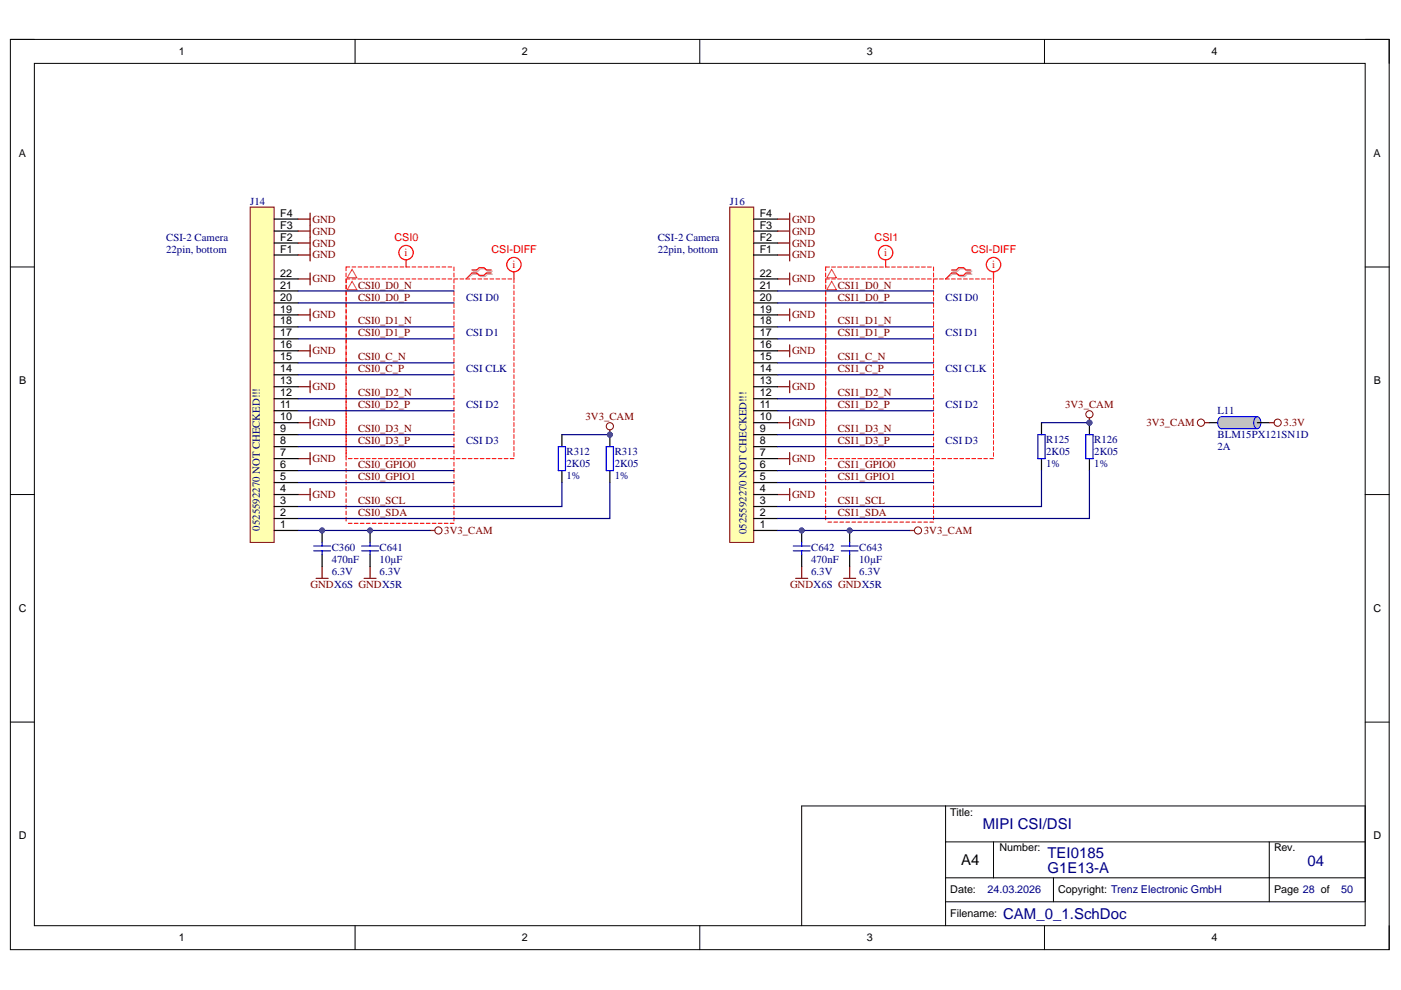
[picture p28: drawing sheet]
<svg xmlns="http://www.w3.org/2000/svg" width="297mm" height="210mm" viewBox="0 0 297 210" stroke-linecap="round" stroke-linejoin="round" font-family="sans-serif">
<defs><g id="words">
<g font-size="3.2" fill="#000080">
<text x="208.4" y="175.8">MIPI CSI/DSI</text>
<text x="222.1" y="185.2">G1E13-A</text>
<text x="222.1" y="181.9">TEI0185</text>
<text x="277.2" y="183.6">04</text>
<text x="212.7" y="194.8">CAM_0_1.SchDoc</text>
</g>
<text font-size="3.2" x="203.8" y="183.4">A4</text>
<g font-size="2.3">
<text x="37.9" y="11.7">1</text>
<text x="110.7" y="11.7">2</text>
<text x="183.8" y="11.7">3</text>
<text x="256.8" y="11.7">4</text>
<text x="4" y="33.3">A</text>
<text x="291.2" y="33.3">A</text>
<text x="59.4" y="45.9">F4</text>
<text x="161.1" y="45.9">F4</text>
<text x="59.4" y="53.6">F1</text>
<text x="59.4" y="51">F2</text>
<text x="59.4" y="48.5">F3</text>
<text x="161.1" y="53.6">F1</text>
<text x="161.1" y="51">F2</text>
<text x="161.1" y="48.5">F3</text>
<text x="59.4" y="58.7">22</text>
<text x="161.1" y="58.7">22</text>
<text x="59.4" y="63.7">20</text>
<text x="59.4" y="61.2">21</text>
<text x="161.1" y="63.7">20</text>
<text x="161.1" y="61.2">21</text>
<text x="59.4" y="71.3">17</text>
<text x="59.4" y="68.8">18</text>
<text x="59.4" y="66.3">19</text>
<text x="161.1" y="71.3">17</text>
<text x="161.1" y="68.8">18</text>
<text x="161.1" y="66.3">19</text>
<text x="59.4" y="76.4">15</text>
<text x="59.4" y="73.9">16</text>
<text x="161.1" y="76.4">15</text>
<text x="161.1" y="73.9">16</text>
<text x="4.1" y="81.5">B</text>
<text x="59.4" y="81.5">13</text>
<text x="59.4" y="79">14</text>
<text x="161.1" y="81.5">13</text>
<text x="161.1" y="79">14</text>
<text x="291.3" y="81.5">B</text>
<text x="59.4" y="89.1">10</text>
<text x="59.4" y="86.6">11</text>
<text x="59.4" y="84">12</text>
<text x="161.1" y="89.1">10</text>
<text x="161.1" y="86.6">11</text>
<text x="161.1" y="84">12</text>
<text x="59.4" y="94.2">8</text>
<text x="59.4" y="91.7">9</text>
<text x="161.1" y="94.2">8</text>
<text x="161.1" y="91.7">9</text>
<text x="59.4" y="101.8">5</text>
<text x="59.4" y="99.3">6</text>
<text x="59.4" y="96.7">7</text>
<text x="161.1" y="101.8">5</text>
<text x="161.1" y="99.3">6</text>
<text x="161.1" y="96.7">7</text>
<text x="59.4" y="106.9">3</text>
<text x="59.4" y="104.3">4</text>
<text x="161.1" y="106.9">3</text>
<text x="161.1" y="104.3">4</text>
<text x="59.4" y="112">1</text>
<text x="59.4" y="109.4">2</text>
<text x="161.1" y="112">1</text>
<text x="161.1" y="109.4">2</text>
<text x="4" y="129.7">C</text>
<text x="291.2" y="129.7">C</text>
<text x="201.5" y="172.9">Title:</text>
<text x="4" y="178">D</text>
<text x="291.2" y="178">D</text>
<text x="211.9" y="180.5">Number:</text>
<text x="270.1" y="180.5">Rev.</text>
<text x="201.5" y="189.4">Date:</text>
<text x="224.4" y="189.4">Copyright: Trenz Electronic GmbH</text>
<text x="270.1" y="189.4">Page 28 of</text>
<text x="201.5" y="194.5">Filename:</text>
<text x="37.9" y="199.6">1</text>
<text x="110.7" y="199.6">2</text>
<text x="183.8" y="199.6">3</text>
<text x="256.8" y="199.6">4</text>
</g>
<g font-size="2.3" fill="#000080">
<text x="53" y="43.4">J14</text>
<text x="154.7" y="43.4">J16</text>
<text x="35.2" y="51">CSI-2 Camera</text>
<text x="35.2" y="53.5">22pin, bottom</text>
<text x="139.5" y="51">CSI-2 Camera</text>
<text x="139.5" y="53.5">22pin, bottom</text>
<text x="98.8" y="63.7">CSI D0</text>
<text x="200.5" y="63.7">CSI D0</text>
<text x="98.8" y="71.3">CSI D1</text>
<text x="200.5" y="71.3">CSI D1</text>
<text x="98.8" y="78.9">CSI CLK</text>
<text x="200.5" y="78.9">CSI CLK</text>
<text x="98.8" y="86.5">CSI D2</text>
<text x="200.5" y="86.5">CSI D2</text>
<text x="258.2" y="87.8">L11</text>
<text x="98.8" y="94.2">CSI D3</text>
<text x="200.5" y="94.2">CSI D3</text>
<text x="221.8" y="93.9">R125</text>
<text x="232" y="93.9">R126</text>
<text x="258.2" y="95.5">2A</text>
<text x="258.2" y="92.9">BLM15PX121SN1D</text>
<text x="120.1" y="101.5">1%</text>
<text x="120.1" y="96.5">R312</text>
<text x="120.1" y="99">2K05</text>
<text x="130.3" y="101.5">1%</text>
<text x="130.3" y="96.5">R313</text>
<text x="130.3" y="99">2K05</text>
<text x="221.8" y="99">1%</text>
<text x="221.8" y="96.5">2K05</text>
<text x="232" y="99">1%</text>
<text x="232" y="96.5">2K05</text>
<text x="55.1" y="112.5" transform="rotate(-90 55.1 112.5)">0525592270 NOT CHECKED!!!</text>
<text x="158.3" y="113.2" transform="rotate(-90 158.3 113.2)">0525592270 NOT CHECKED!!!</text>
<text x="70.3" y="116.8">C360</text>
<text x="70.3" y="119.3">470nF</text>
<text x="80.5" y="116.8">C641</text>
<text x="80.5" y="119.3">10µF</text>
<text x="172" y="116.8">C642</text>
<text x="172" y="119.3">470nF</text>
<text x="182.2" y="116.8">C643</text>
<text x="182.2" y="119.3">10µF</text>
<text x="70.3" y="121.9">6.3V</text>
<text x="80.5" y="121.9">6.3V</text>
<text x="172" y="121.9">6.3V</text>
<text x="182.2" y="121.9">6.3V</text>
<text x="209.4" y="189.4">24.03.2026</text>
<text x="284.3" y="189.4">50</text>
</g>
<g font-size="2.3" fill="#800000">
<text x="66.2" y="47.2">GND</text>
<text x="167.9" y="47.2">GND</text>
<text x="66.2" y="52.3">GND</text>
<text x="66.2" y="49.7">GND</text>
<text x="167.9" y="52.3">GND</text>
<text x="167.9" y="49.7">GND</text>
<text x="66.2" y="59.9">GND</text>
<text x="66.2" y="54.8">GND</text>
<text x="167.9" y="59.9">GND</text>
<text x="167.9" y="54.8">GND</text>
<text x="75.9" y="61.2">CSI0_D0_N</text>
<text x="75.9" y="63.7">CSI0_D0_P</text>
<text x="177.6" y="61.2">CSI1_D0_N</text>
<text x="177.6" y="63.7">CSI1_D0_P</text>
<text x="66.2" y="67.5">GND</text>
<text x="75.9" y="68.8">CSI0_D1_N</text>
<text x="75.9" y="71.3">CSI0_D1_P</text>
<text x="167.9" y="67.5">GND</text>
<text x="177.6" y="68.8">CSI1_D1_N</text>
<text x="177.6" y="71.3">CSI1_D1_P</text>
<text x="66.2" y="75.1">GND</text>
<text x="75.9" y="76.4">CSI0_C_N</text>
<text x="167.9" y="75.1">GND</text>
<text x="177.6" y="76.4">CSI1_C_N</text>
<text x="66.2" y="82.7">GND</text>
<text x="75.9" y="78.9">CSI0_C_P</text>
<text x="167.9" y="82.7">GND</text>
<text x="177.6" y="78.9">CSI1_C_P</text>
<text x="75.9" y="84">CSI0_D2_N</text>
<text x="75.9" y="86.5">CSI0_D2_P</text>
<text x="124.1" y="89.1">3V3_CAM</text>
<text x="177.6" y="84">CSI1_D2_N</text>
<text x="177.6" y="86.5">CSI1_D2_P</text>
<text x="225.8" y="86.5">3V3_CAM</text>
<text x="66.2" y="90.4">GND</text>
<text x="75.9" y="91.7">CSI0_D3_N</text>
<text x="75.9" y="94.2">CSI0_D3_P</text>
<text x="167.9" y="90.4">GND</text>
<text x="177.6" y="91.7">CSI1_D3_N</text>
<text x="177.6" y="94.2">CSI1_D3_P</text>
<text x="243.1" y="90.4">3V3_CAM</text>
<text x="272.2" y="90.4">3.3V</text>
<text x="66.2" y="98">GND</text>
<text x="75.9" y="99.3">CSI0_GPIO0</text>
<text x="75.9" y="101.8">CSI0_GPIO1</text>
<text x="167.9" y="98">GND</text>
<text x="177.6" y="99.3">CSI1_GPIO0</text>
<text x="177.6" y="101.8">CSI1_GPIO1</text>
<text x="66.2" y="105.6">GND</text>
<text x="75.9" y="106.9">CSI0_SCL</text>
<text x="167.9" y="105.6">GND</text>
<text x="177.6" y="106.9">CSI1_SCL</text>
<text x="75.9" y="109.4">CSI0_SDA</text>
<text x="94.2" y="113.2">3V3_CAM</text>
<text x="177.6" y="109.4">CSI1_SDA</text>
<text x="195.9" y="113.2">3V3_CAM</text>
<text x="65.9" y="124.7">GNDX6S GNDX5R</text>
<text x="167.5" y="124.7">GNDX6S GNDX5R</text>
</g>
<g font-size="2.3" fill="#f00">
<text x="83.6" y="51">CSI0</text>
<text x="104.2" y="53.6">CSI-DIFF</text>
<text x="185.4" y="51">CSI1</text>
<text x="205.9" y="53.6">CSI-DIFF</text>
<text x="85.8" y="54.3">i</text>
<text x="108.7" y="56.8">i</text>
<text x="187.5" y="54.3">i</text>
<text x="210.4" y="56.8">i</text>
</g>
</g></defs>
<path d="M2.2 8.4h292.3v193h-292.3z" fill="none" stroke="#000" stroke-width=".21"/>
<path d="M7.3 13.4h282.1v182.9h-282.1z" fill-rule="evenodd" fill="#fff"/>
<g fill="none" stroke="#000" stroke-width=".21">
<path d="M2.2 8.4h5.1M7.3 13.4h282.1v182.9h-282.1zM75.3 8.4v5M148.4 8.4v5M221.4 8.4v5M289.4 8.4h5.1v5M2.2 56.6h5.1M289.4 56.6h5.1M2.2 104.9h5.1M289.4 104.9h5.1M2.2 153.1h5.1M289.4 153.1h5.1"/>
<path d="M200.5 170.9v25.4M200.5 178.5h88.9M210.6 178.5v7.6M269.1 178.5v12.7M75.3 196.3v5.1M148.4 196.3v5.1M200.5 191.2h88.9v-20.3h-119.4v25.4M200.5 186.1h88.9M221.4 196.3v5.1M223.4 186.1v5.1M294.5 196.3v5.1"/>
</g>
<path d="M63.2 59.1h2.5M65.7 57.9v2.5M63.2 74.4h2.5M63.2 66.8h2.5M65.7 65.5v2.5M65.7 73.1v2.6M63.2 97.2h2.5M65.7 96v2.5M67 122.6h2.6M68.3 120.1v2.5" fill="none" stroke="#800000" stroke-width=".25"/>
<path d="M119.1 92.2v2.5M119.1 99.8v2.5" fill="none" stroke="#000" stroke-width=".25"/>
<path d="M118.4 94.7h1.5v5.1h-1.5z" fill="none" stroke="#00f" stroke-width=".25"/>
<circle cx="129.3" cy="92.2" r=".51" fill="#4c4c94"/>
<circle cx="129.3" cy="92.2" r=".51" fill="none" stroke="#4c4c94" stroke-width=".21"/>
<path d="M129.3 92.2v2.5" fill="none" stroke="#000" stroke-width=".25"/>
<circle cx="129.3" cy="92.2" r=".51" fill="#4c4c94"/>
<circle cx="129.3" cy="92.2" r=".51" fill="none" stroke="#4c4c94" stroke-width=".21"/>
<path d="M129.3 99.8v2.5M220.8 89.6v2.6M220.8 97.2v2.6" fill="none" stroke="#000" stroke-width=".25"/>
<path d="M128.5 94.7h1.6v5.1h-1.6zM220.1 92.2h1.5v5h-1.5z" fill="none" stroke="#00f" stroke-width=".25"/>
<path d="M164.9 59.1h2.5M167.4 57.9v2.5M164.9 74.4h2.5M164.9 66.8h2.5M167.4 65.5v2.5M167.4 73.1v2.6M164.9 97.2h2.5M167.4 96v2.5" fill="none" stroke="#800000" stroke-width=".25"/>
<path d="M202 57.5h1l.5-.5h1l.6 .5h1M202 58.1h1l.5 .5h1l.6-.5h1" fill="none" stroke="#d0a3a3" stroke-width=".25"/>
<path d="M202 58.1l-1.5 1" fill="none" stroke="#d0a3a3" stroke-width=".21"/>
<path d="M201.7 57.2h1.1l.5-.5h1l.5 .5h1M201.7 57.9h1.1l.5 .5h1l.5-.5h1" fill="none" stroke="#f00" stroke-width=".25"/>
<path d="M201.7 57.9l-1.2 1.2" fill="none" stroke="#f00" stroke-width=".21"/>
<circle cx="231" cy="89.6" r=".51" fill="#4c4c94"/>
<circle cx="231" cy="89.6" r=".51" fill="none" stroke="#4c4c94" stroke-width=".21"/>
<path d="M231 89.6v2.6" fill="none" stroke="#000" stroke-width=".25"/>
<circle cx="231" cy="89.6" r=".51" fill="#4c4c94"/>
<circle cx="231" cy="89.6" r=".51" fill="none" stroke="#4c4c94" stroke-width=".21"/>
<path d="M231 97.2v2.6" fill="none" stroke="#000" stroke-width=".25"/>
<path d="M230.2 92.2h1.5v5h-1.5z" fill="none" stroke="#00f" stroke-width=".25"/>
<circle cx="68.3" cy="112.5" r=".51" fill="#4c4c94"/>
<circle cx="68.3" cy="112.5" r=".51" fill="none" stroke="#4c4c94" stroke-width=".21"/>
<path d="M68.3 112.5v2.5" fill="none" stroke="#000" stroke-width=".25"/>
<circle cx="68.3" cy="112.5" r=".51" fill="#4c4c94"/>
<circle cx="68.3" cy="112.5" r=".51" fill="none" stroke="#4c4c94" stroke-width=".21"/>
<path d="M68.3 117.6v2.5" fill="none" stroke="#000" stroke-width=".25"/>
<path d="M66.5 116.8h3.6M66.5 115.8h3.6M68.3 115v.8M68.3 116.8v.8" fill="none" stroke="#00f" stroke-width=".25"/>
<circle cx="92.9" cy="112.5" r=".76" fill="none" stroke="#800000" stroke-width=".21"/>
<path d="M63.2 51.5h2.5M63.2 54.1h2.5M65.7 50.3v5M91.2 112.5h1M77.2 122.6h2.5M78.5 120.1v2.5" fill="none" stroke="#800000" stroke-width=".25"/>
<g fill="none" stroke="#f00" stroke-width=".21">
<path d="M73.4 57.9v.8M74.2 56.6h-.8v.8M74.2 59.1h-.8v.9M74.6 56.6h.8M74.6 59.1h.8M75.9 56.6h.8M75.9 59.1h.8M77.2 56.6h.8M77.2 59.1h.8M78.5 56.6h.8M78.5 59.1h.8M79.7 56.6h.8"/>
<path d="M79.7 59.1h.8M81 56.6h.8M81 59.1h.8M82.3 56.6h.8M82.3 59.1h.8M83.5 56.6h.8M83.5 59.1h.8M84.8 56.6h.8M84.8 59.1h.8M86.1 56.6h.8M86.1 59.1h.8M87.4 56.6h.8"/>
<path d="M87.4 59.1h.8M88.6 56.6h.8M88.6 59.1h.8M89.9 56.6h.8M89.9 59.1h.8M91.2 56.6h.8M91.2 59.1h.8M92.4 56.6h.8M92.4 59.1h.8M93.7 56.6h.8M93.7 59.1h.8M95 56.6h.8"/>
<path d="M95 59.1h.8M96.3 56.6v.8M96.3 57.9v.8M96.3 59.2v.8M96.3 59.1h.8M97.5 59.1h.8M98.8 59.1h.8M100.1 59.1h.8M101.3 59.1h.8M102.6 59.1h.8M103.9 59.1h.8M105.2 59.1h.7"/>
<path d="M106.4 59.1h.8M107.7 59.1h.8M109 59.1v.8M175.1 57.9v.8M175.9 56.6h-.8v.8M175.9 59.1h-.8v.9M176.3 56.6h.8M176.3 59.1h.8M177.6 56.6h.8M177.6 59.1h.8M178.9 56.6h.8M178.9 59.1h.8"/>
<path d="M180.1 56.6h.8M180.1 59.1h.8M181.4 56.6h.8M181.4 59.1h.8M182.7 56.6h.8M182.7 59.1h.8M184 56.6h.8M184 59.1h.8M185.2 56.6h.8M185.2 59.1h.8M186.5 56.6h.8M186.5 59.1h.8"/>
<path d="M187.8 56.6h.8M187.8 59.1h.8M189 56.6h.8M189 59.1h.8M190.3 56.6h.8M190.3 59.1h.8M191.6 56.6h.8M191.6 59.1h.8M192.9 56.6h.7M192.9 59.1h.7M194.1 56.6h.8M194.1 59.1h.8"/>
<path d="M195.4 56.6h.8M195.4 59.1h.8M196.7 56.6h.8M196.7 59.1h.8M197.9 56.6v.8M197.9 57.9v.8M197.9 59.2v.8M197.9 59.1h.8M199.2 59.1h.8M200.5 59.1h.8M201.7 59.1h.8M203 59.1h.8"/>
<path d="M204.3 59.1h.8M205.6 59.1h.8M206.8 59.1h.8M208.1 59.1h.8M209.4 59.1h.8M210.6 59.1v.8M73.4 60.4v.9M73.4 61.7v.9M73.4 63v.9M73.4 64.2v1M73.4 65.5v1M73.4 66.8v1"/>
<path d="M73.4 68v1.1M73.4 69.3v1.1M73.4 70.6v1M73.4 71.8v1.1M73.4 73.1v1.1M73.4 74.4v1.1M73.4 75.7v1.1M73.4 76.9v1.2M73.4 78.2v19.3M96.3 60.5v.8M96.3 61.8v.8M96.3 63.1v.8"/>
<path d="M96.3 64.4v.8M96.3 65.7v.8M96.3 67v.8M96.3 68.3v.8M96.3 69.5v.9M96.3 70.8v.8M96.3 72.1v.8M96.3 73.4v.8M96.3 74.7v.8M96.3 76v.8M96.3 77.3v.8M96.3 78.6v.8"/>
<path d="M96.3 79.9v.8M109 60.4v.8M109 61.7v.8M109 63v.7M109 64.2v.8M109 65.5v.8M109 66.8v.8M109 68v.8M109 69.3v.8M109 70.6v.8M109 71.8v.8M109 73.1v.8"/>
<path d="M109 74.4v.8M109 75.7v.7M109 76.9v.8M109 78.2v.8M109 79.5v.8M175.1 60.4v.9M175.1 61.7v.9M175.1 63v.9M175.1 64.2v.9M175.1 65.5v.9M175.1 66.8v.9M175.1 68v1"/>
<path d="M175.1 69.3v1M175.1 70.6v1M175.1 71.8v1.1M175.1 73.1v1.1M175.1 74.4v1M175.1 75.7v1M175.1 76.9v1.1M175.1 78.2v1.1M175.1 79.5v1.1M197.9 60.5v.8M197.9 61.8v.8M197.9 63v.9"/>
<path d="M197.9 64.3v.8M197.9 65.6v.8M197.9 66.9v.8M197.9 68.2v.8M197.9 69.5v.8M197.9 70.8v.8M197.9 72.1v.8M197.9 73.3v.9M197.9 74.6v.8M197.9 75.9v.8M197.9 77.2v.8M197.9 78.5v.8"/>
<path d="M197.9 79.8v.8M210.6 60.4v.8M210.6 61.7v.8M210.6 63v.8M210.6 64.2v.8M210.6 65.5v.8M210.6 66.8v.8M210.6 68v.8M210.6 69.3v.8M210.6 70.6v.8M210.6 71.8v.8M210.6 73.1v.8"/>
<path d="M210.6 74.4v.8M210.6 75.7v.8M210.6 76.9v.8M210.6 78.2v.8M210.6 79.5v.8M73.4 98v.8M73.4 99.3v.8M73.9 97.2h.7M75.1 97.2h.8M76.4 97.2h.8M77.7 97.2h.8M78.9 97.2h.8"/>
<path d="M80.2 97.2h.8M81.5 97.2h.8M82.7 97.2h.8M84 97.2h.8M85.3 97.2h.8M86.6 97.2h.8M87.8 97.2h.8M89.1 97.2h.8M90.4 97.2h.8M91.6 97.2h.8M92.9 97.2h.8M94.2 97.2h.8"/>
<path d="M95.5 97.2h.8M96.3 81.2v.8M96.3 82.5v.8M96.3 83.8v.8M96.3 85.1v.8M96.3 86.4v.8M96.3 87.7v.8M96.3 89v.8M96.3 90.2v.9M96.3 91.5v.9M96.3 92.8v.8M96.3 94.1v.8"/>
<path d="M96.3 95.4v.8M96.3 96.7v.8M96.3 98v.8M96.3 99.3v.8M96.7 97.2h.8M98 97.2h.8M99.3 97.2h.8M100.5 97.2h.8M101.8 97.2h.8M103.1 97.2h.8M104.4 97.2h.8M105.6 97.2h.8"/>
<path d="M106.9 97.2h.8M108.2 97.2h.8M109 80.7v.8M109 82v.8M109 83.3v.8M109 84.5v.8M109 85.8v.8M109 87.1v.8M109 88.3v.8M109 89.6v.8M109 90.9v.8M109 92.2v.7"/>
<path d="M109 93.4v.8M109 94.7v.8M109 96v.8M175.1 80.7v1.2M175.1 82v1.2M175.1 83.3v1.2M175.1 84.5v1.2M175.1 85.8v11.5M175.1 97.8v.8M175.1 99.1v.8M175.5 97.2h.8M176.8 97.2h.8"/>
<path d="M178.1 97.2h.8M179.4 97.2h.7M180.6 97.2h.8M181.9 97.2h.8M183.2 97.2h.8M184.4 97.2h.8M185.7 97.2h.8M187 97.2h.8M188.2 97.2h.8M189.5 97.2h.8M190.8 97.2h.8M192.1 97.2h.8"/>
<path d="M193.3 97.2h.8M194.6 97.2h.8M195.9 97.2h.8M197.1 97.2h.8M197.9 81.1v.8M197.9 82.4v.8M197.9 83.7v.8M197.9 84.9v.8M197.9 86.2v.8M197.9 87.5v.8M197.9 88.8v.8M197.9 90.1v.8"/>
<path d="M197.9 91.4v.8M197.9 92.7v.8M197.9 94v.8M197.9 95.2v.8M197.9 96.5v.8M197.9 97.8v.8M197.9 99.1v.8M198.4 97.2h.8M199.7 97.2h.8M201 97.2h.7M202.2 97.2h.8M203.5 97.2h.8"/>
<path d="M204.8 97.2h.8M206 97.2h.8M207.3 97.2h.8M208.6 97.2h.8M209.8 97.2h.8M210.6 80.7v.8M210.6 82v.8M210.6 83.3v.8M210.6 84.5v.8M210.6 85.8v.8M210.6 87.1v.8M210.6 88.3v.8"/>
<path d="M210.6 89.6v.8M210.6 90.9v.8M210.6 92.2v.8M210.6 93.4v.8M210.6 94.7v.8M210.6 96v.8M73.4 100.6v.8M73.4 101.9v.8M73.4 103.2v.8M73.4 104.5v.8M73.4 105.8v.8M73.4 107.1v.8"/>
<path d="M73.4 108.4v.8M73.4 109.7v.8M73.9 110.9h.7M75.1 110.9h.8M76.4 110.9h.8M77.7 110.9h.8M78.9 110.9h.8M80.2 110.9h.8M81.5 110.9h.8M82.7 110.9h.8M84 110.9h.8M85.3 110.9h.8"/>
<path d="M86.6 110.9h.8M87.8 110.9h.8M89.1 110.9h.8M90.4 110.9h.8M91.6 110.9h.8M92.9 110.9h.8M94.2 110.9h.8M95.5 110.9h.8M96.3 100.6v.8M96.3 101.9v.8M96.3 103.2v.8M96.3 104.5v.8"/>
<path d="M96.3 105.8v.8M96.3 107.1v.8M96.3 108.4v.8M96.3 109.7v.8M175.1 100.4v.8M175.1 101.7v.8M175.1 103v.8M175.1 104.3v.8M175.1 105.5v.8M175.1 106.8v.8M175.1 108.1v.8M175.1 109.4v.8"/>
<path d="M175.5 110.7h.8M176.8 110.7h.8M178.1 110.7h.8M179.4 110.7h.7M180.6 110.7h.8M181.9 110.7h.8M183.2 110.7h.8M184.4 110.7h.8M185.7 110.7h.8M187 110.7h.8M188.2 110.7h.8M189.5 110.7h.8"/>
<path d="M190.8 110.7h.8M192.1 110.7h.8M193.3 110.7h.8M194.6 110.7h.8M195.9 110.7h.8M197.1 110.7h.8M197.9 100.4v.8M197.9 101.7v.8M197.9 103v.8M197.9 104.3v.8M197.9 105.5v.8M197.9 106.8v.8"/>
<path d="M197.9 108.1v.8M197.9 109.4v.8"/>
</g>
<path d="M74.6 57.1l1.1 1.8h-2.1zM74.6 59.7l1.1 1.7h-2.1zM176.3 57.1l1 1.8h-2zM176.3 59.7l1 1.7h-2z" fill="none" stroke="#f33" stroke-width=".21"/>
<g fill="none" stroke="#f00" stroke-width=".25">
<path d="M86.1 55.1v1.5M109 57.6v1.5M187.8 55.1v1.5M210.6 57.6v1.5"/>
<circle cx="86.1" cy="53.6" r="1.52"/>
<circle cx="109" cy="56.1" r="1.52"/>
<circle cx="187.8" cy="53.6" r="1.52"/>
<circle cx="210.6" cy="56.1" r="1.53"/>
</g>
<circle cx="78.5" cy="112.5" r=".51" fill="#4c4c94"/>
<circle cx="78.5" cy="112.5" r=".51" fill="none" stroke="#4c4c94" stroke-width=".21"/>
<path d="M78.5 112.5v2.5" fill="none" stroke="#000" stroke-width=".25"/>
<circle cx="78.5" cy="112.5" r=".51" fill="#4c4c94"/>
<circle cx="78.5" cy="112.5" r=".51" fill="none" stroke="#4c4c94" stroke-width=".21"/>
<path d="M78.5 117.6v2.5" fill="none" stroke="#000" stroke-width=".25"/>
<path d="M76.7 116.8h3.5M76.7 115.8h3.5M78.5 115v.8M78.5 116.8v.8" fill="none" stroke="#00f" stroke-width=".25"/>
<path d="M63.2 82h2.5M63.2 89.6h2.5M65.7 80.7v2.6M65.7 88.3v2.6M63.2 104.9h2.5M65.7 103.6v2.5M168.7 122.6h2.5M170 120.1v2.5" fill="none" stroke="#800000" stroke-width=".25"/>
<path d="M100.3 57.5h1l.5-.5h1.1l.5 .5h1M100.3 58.1h1l.5 .5h1.1l.5-.5h1" fill="none" stroke="#d0a3a3" stroke-width=".25"/>
<path d="M100.3 58.1l-1.5 1" fill="none" stroke="#d0a3a3" stroke-width=".21"/>
<path d="M100.1 57.2h1l.5-.5h1l.5 .5h1M100.1 57.9h1l.5 .5h1l.5-.5h1" fill="none" stroke="#f00" stroke-width=".25"/>
<path d="M100.1 57.9l-1.3 1.2" fill="none" stroke="#f00" stroke-width=".21"/>
<circle cx="170" cy="112.5" r=".51" fill="#4c4c94"/>
<circle cx="170" cy="112.5" r=".51" fill="none" stroke="#4c4c94" stroke-width=".21"/>
<path d="M170 112.5v2.5" fill="none" stroke="#000" stroke-width=".25"/>
<circle cx="170" cy="112.5" r=".51" fill="#4c4c94"/>
<circle cx="170" cy="112.5" r=".51" fill="none" stroke="#4c4c94" stroke-width=".21"/>
<path d="M170 117.6v2.5" fill="none" stroke="#000" stroke-width=".25"/>
<path d="M168.2 116.8h3.6M168.2 115.8h3.6M170 115v.8M170 116.8v.8" fill="none" stroke="#00f" stroke-width=".25"/>
<path d="M178.9 122.6h2.5M180.1 120.1v2.5" fill="none" stroke="#800000" stroke-width=".25"/>
<circle cx="180.1" cy="112.5" r=".51" fill="#4c4c94"/>
<circle cx="180.1" cy="112.5" r=".51" fill="none" stroke="#4c4c94" stroke-width=".21"/>
<path d="M180.1 112.5v2.5" fill="none" stroke="#000" stroke-width=".25"/>
<circle cx="180.1" cy="112.5" r=".51" fill="#4c4c94"/>
<circle cx="180.1" cy="112.5" r=".51" fill="none" stroke="#4c4c94" stroke-width=".21"/>
<path d="M180.1 117.6v2.5" fill="none" stroke="#000" stroke-width=".25"/>
<path d="M178.4 116.8h3.5M178.4 115.8h3.5M180.1 115v.8M180.1 116.8v.8" fill="none" stroke="#00f" stroke-width=".25"/>
<path d="M164.9 54.1h2.5M164.9 51.5h2.5M167.4 50.3v5M129.3 91.1v1.1M164.9 82h2.5M164.9 89.6h2.5M167.4 80.7v2.6M167.4 88.3v2.6M164.9 104.9h2.5M167.4 103.6v2.5" fill="none" stroke="#800000" stroke-width=".25"/>
<circle cx="129.3" cy="90.4" r=".76" fill="none" stroke="#800000" stroke-width=".21"/>
<circle cx="129.3" cy="92.2" r=".51" fill="#4c4c94"/>
<circle cx="129.3" cy="92.2" r=".51" fill="none" stroke="#4c4c94" stroke-width=".21"/>
<g fill="none" stroke="#800000" stroke-width=".21">
<circle cx="231" cy="87.8" r=".76"/>
<circle cx="194.6" cy="112.5" r=".76"/>
</g>
<path d="M231 88.6v1M192.9 112.5h1" fill="none" stroke="#800000" stroke-width=".25"/>
<circle cx="231" cy="89.6" r=".51" fill="#4c4c94"/>
<circle cx="231" cy="89.6" r=".51" fill="none" stroke="#4c4c94" stroke-width=".21"/>
<path d="M256.4 89.6h2.5" fill="none" stroke="#000" stroke-width=".25"/>
<path d="M258.5 88.6a.69 .69 0 0 1 .8-.1 .69 .69 0 0 1 .4 .7v.4a.93 .93 0 0 1-1 1.2 1.67 1.67 0 0 1-.2-2.2z" fill="#c0c0c0"/>
<path d="M258.5 88.6a.69 .69 0 0 1 .8-.1 .69 .69 0 0 1 .4 .7v.4a.93 .93 0 0 1-1 1.2 1.67 1.67 0 0 1-.2-2.2z" fill="none" stroke="#00f" stroke-width=".21"/>
<path d="M258.9 88.3h7.7v2.6h-7.7z" fill-rule="evenodd" fill="#c0c0c0"/>
<path d="M258.9 88.3h7.7v2.6h-7.7z" fill="none" stroke="#c0c0c0" stroke-width=".21"/>
<path d="M266.1 88.6a.69 .69 0 0 1 .8-.1 .69 .69 0 0 1 .4 .7v.4a.93 .93 0 0 1-1 1.2 1.69 1.69 0 0 1-.2-2.2z" fill="#c0c0c0"/>
<path d="M258.9 90.9h7.7M258.9 88.3h7.7M266.1 88.6a.69 .69 0 0 1 .8-.1 .69 .69 0 0 1 .4 .7v.4a.93 .93 0 0 1-1 1.2 1.69 1.69 0 0 1-.2-2.2z" fill="none" stroke="#00f" stroke-width=".21"/>
<path d="M266.6 89.6h2.5" fill="none" stroke="#000" stroke-width=".25"/>
<g fill="none" stroke="#800000" stroke-width=".21">
<circle cx="254.6" cy="89.6" r=".76"/>
<circle cx="270.9" cy="89.6" r=".76"/>
</g>
<path d="M255.4 89.6h1M269.1 89.6h1" fill="none" stroke="#800000" stroke-width=".25"/>
<path d="M53 43.9h5.1v71.1h-5.1z" fill-rule="evenodd" fill="#ffffb0"/>
<path d="M53 43.9h5.1v71.1h-5.1z" fill="none" stroke="#800000" stroke-width=".21"/>
<g fill="none" stroke="#000" stroke-width=".25">
<path d="M58.1 59.1h5.1M58.1 54.1h5.1M58.1 51.5h5.1M58.1 49h5.1M58.1 46.4h5.1M58.1 79.5h5.1M58.1 76.9h5.1M58.1 74.4h5.1M58.1 71.8h5.1M58.1 69.3h5.1M58.1 66.8h5.1M58.1 64.2h5.1"/>
<path d="M58.1 61.7h5.1M58.1 99.8h5.1M58.1 97.2h5.1M58.1 94.7h5.1M58.1 92.2h5.1M58.1 89.6h5.1M58.1 87.1h5.1M58.1 84.5h5.1M58.1 82h5.1M58.1 112.5h5.1M58.1 109.9h5.1M58.1 107.4h5.1"/>
<path d="M58.1 104.9h5.1M58.1 102.3h5.1"/>
</g>
<path d="M154.7 43.9h5.1v71.1h-5.1z" fill-rule="evenodd" fill="#ffffb0"/>
<path d="M154.7 43.9h5.1v71.1h-5.1z" fill="none" stroke="#800000" stroke-width=".21"/>
<g fill="none" stroke="#000" stroke-width=".25">
<path d="M159.8 59.1h5.1M159.8 54.1h5.1M159.8 51.5h5.1M159.8 49h5.1M159.8 46.5h5.1M159.8 79.5h5.1M159.8 76.9h5.1M159.8 74.4h5.1M159.8 71.8h5.1M159.8 69.3h5.1M159.8 66.8h5.1M159.8 64.2h5.1"/>
<path d="M159.8 61.7h5.1M159.8 99.8h5.1M159.8 97.2h5.1M159.8 94.7h5.1M159.8 92.2h5.1M159.8 89.6h5.1M159.8 87.1h5.1M159.8 84.5h5.1M159.8 82h5.1M159.8 112.5h5.1M159.8 109.9h5.1M159.8 107.4h5.1"/>
<path d="M159.8 104.9h5.1M159.8 102.3h5.1"/>
</g>
<path d="M63.2 46.4h2.5M63.2 49h2.5M65.7 45.2v5.1" fill="none" stroke="#800000" stroke-width=".25"/>
<g fill="none" stroke="#000080" stroke-width=".25">
<path d="M63.2 61.7h33.1M63.2 64.2h33.1M63.2 76.9h33.1M63.2 79.5h33.1M63.2 71.8h33.1M63.2 69.3h33.1M164.9 61.7h33M164.9 64.2h33M164.9 76.9h33M164.9 79.5h33M164.9 71.8h33M164.9 69.3h33"/>
<path d="M63.2 99.8h33.1M119.1 92.2h10.2M164.9 99.8h33M231 99.8v10.1h-66.1M63.2 102.3h33.1M119.1 102.3v5.1h-55.9M129.3 102.3v7.6h-66.1M164.9 102.3h33"/>
</g>
<circle cx="129.3" cy="92.2" r=".51" fill="#4c4c94"/>
<circle cx="129.3" cy="92.2" r=".51" fill="none" stroke="#4c4c94" stroke-width=".21"/>
<path d="M220.8 89.6h10.2" fill="none" stroke="#000080" stroke-width=".25"/>
<circle cx="231" cy="89.6" r=".51" fill="#4c4c94"/>
<circle cx="231" cy="89.6" r=".51" fill="none" stroke="#4c4c94" stroke-width=".21"/>
<path d="M63.2 112.5h28" fill="none" stroke="#000080" stroke-width=".25"/>
<circle cx="78.5" cy="112.5" r=".51" fill="#4c4c94"/>
<circle cx="78.5" cy="112.5" r=".51" fill="none" stroke="#4c4c94" stroke-width=".21"/>
<circle cx="68.3" cy="112.5" r=".51" fill="#4c4c94"/>
<circle cx="68.3" cy="112.5" r=".51" fill="none" stroke="#4c4c94" stroke-width=".21"/>
<path d="M63.2 84.5h33.1M63.2 87.1h33.1M63.2 92.2h33.1M63.2 94.7h33.1M164.9 112.5h28" fill="none" stroke="#000080" stroke-width=".25"/>
<circle cx="180.1" cy="112.5" r=".51" fill="#4c4c94"/>
<circle cx="180.1" cy="112.5" r=".51" fill="none" stroke="#4c4c94" stroke-width=".21"/>
<circle cx="170" cy="112.5" r=".51" fill="#4c4c94"/>
<circle cx="170" cy="112.5" r=".51" fill="none" stroke="#4c4c94" stroke-width=".21"/>
<path d="M164.9 84.5h33M164.9 87.1h33M164.9 92.2h33M164.9 94.7h33M220.8 99.8v7.6h-55.9" fill="none" stroke="#000080" stroke-width=".25"/>
<path d="M164.9 49h2.5M164.9 46.5h2.5M167.4 45.2v5.1" fill="none" stroke="#800000" stroke-width=".25"/>
<use href="#words"/>
</svg>
